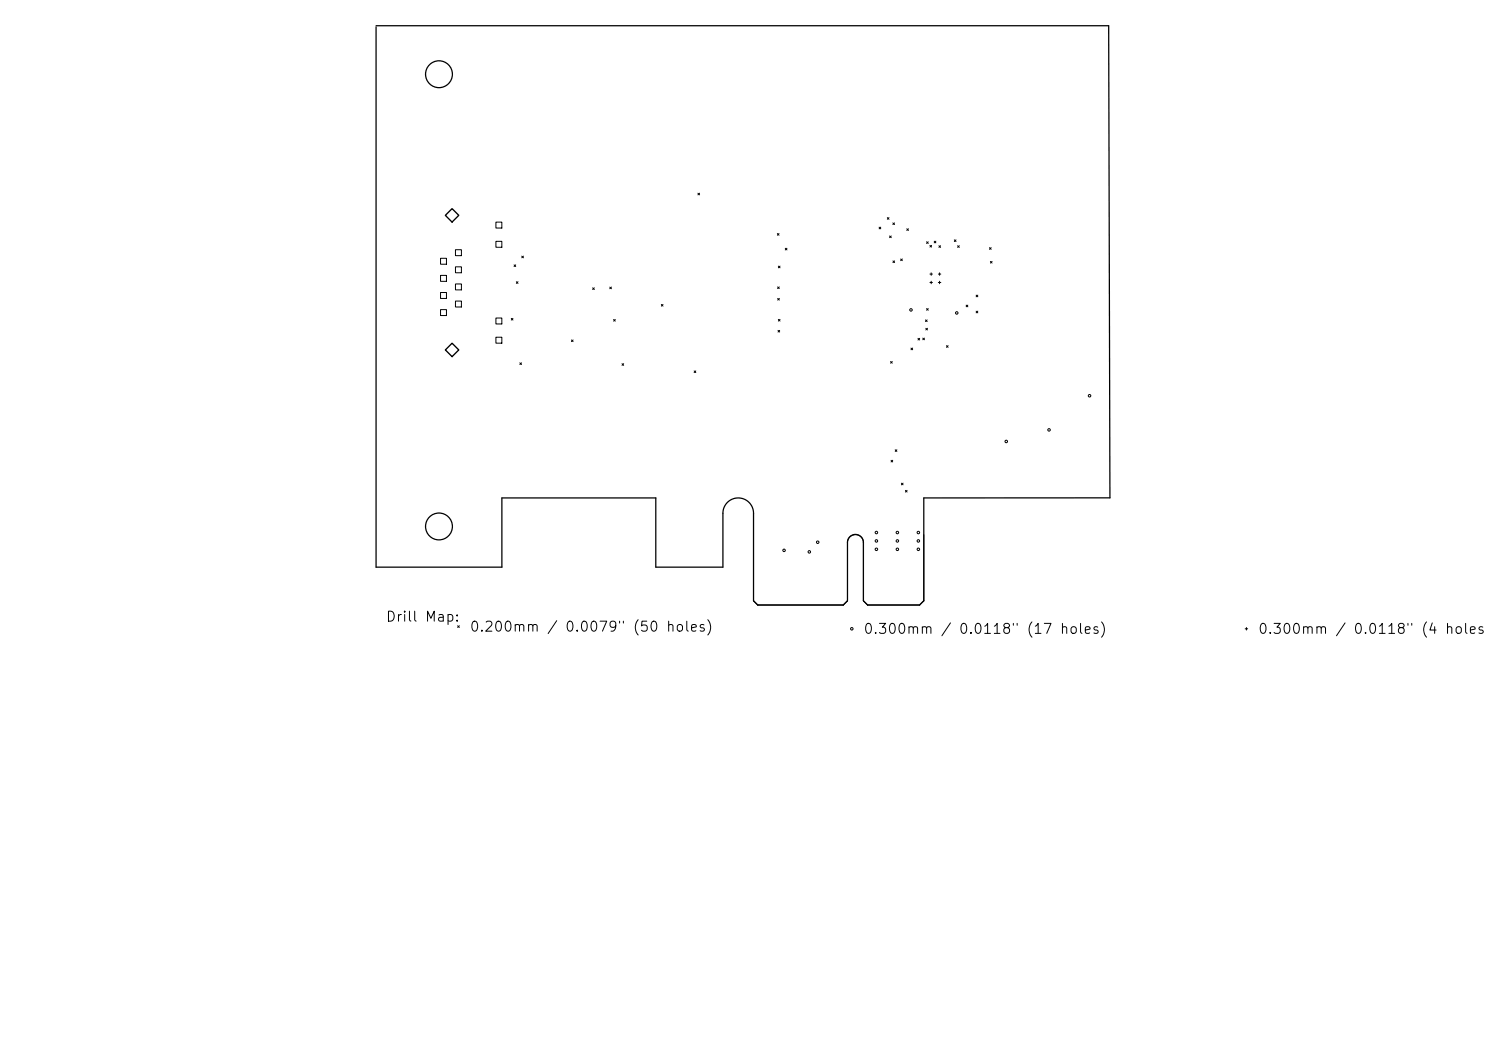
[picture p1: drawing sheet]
<svg xmlns="http://www.w3.org/2000/svg" width="297mm" height="210mm" viewBox="0 0 297 210" stroke-linecap="round" stroke-linejoin="round" font-family="sans-serif">
<defs><g id="words">
<g font-size="2">
<text x="77" y="124.7">Drill Map:</text>
<text x="93.7" y="126.7">0.200mm / 0.0079&quot; (50 holes)</text>
<text x="172.4" y="127.2">0.300mm / 0.0118&quot; (17 holes)</text>
<text x="251.3" y="127.2">0.300mm / 0.0118&quot; (4 holes)</text>
</g>
</g></defs>
<g fill="none" stroke="#000" stroke-width=".25">
<path d="M75.2 5.1h146.4l.2 94.4h-37.2v20.5l-.8 .9h-10.4l-.8-.9v-11.6a1.59 1.59 0 0 0-1.6-1.6 1.59 1.59 0 0 0-1.6 1.6v11.6l-.9 .9h-17.1l-.8-.9v-17.4a3.1 3.1 0 0 0-3.1-3.1 3.1 3.1 0 0 0-3 3.1v10.7h-13.4v-13.8h-30.8v13.8h-25.1v-107.9"/>
<circle cx="87.7" cy="14.8" r="2.68"/>
<circle cx="87.7" cy="105.2" r="2.68"/>
</g>
<g fill="none" stroke="#000" stroke-width=".2">
<path d="M139.5 38.6l.3 .3M139.8 38.6l-.3 .3M88 51.6h1.2v1.2h-1.2zM88 55h1.2v1.2h-1.2zM88 58.4h1.2v1.2h-1.2zM91 49.9h1.2v1.2h-1.2zM91 53.3h1.2v1.2h-1.2zM91 56.7h1.2v1.2h-1.2zM99.1 44.4h1.2v1.2h-1.2zM99.1 48.2h1.2v1.2h-1.2zM102.7 52.9l.4 .4M103.1 52.9l-.4 .4"/>
<path d="M103.2 56.3l.3 .3M103.5 56.3l-.3 .3M104.3 51.2l.3 .3M104.6 51.2l-.3 .3M118.5 57.5l.3 .4M118.8 57.5l-.3 .4M121.9 57.4l.3 .3M122.2 57.4l-.3 .3M155.4 46.7l.3 .3M155.4 57.3l.4 .4M155.4 59.6l.4 .4M155.6 53.2l.3 .3"/>
<path d="M155.7 46.7l-.3 .3M155.8 57.3l-.4 .4M155.8 59.6l-.4 .4M155.9 53.2l-.3 .3M157 49.6l.3 .3M157.3 49.6l-.3 .3M175.7 45.4l.3 .3M176 45.4l-.3 .3M177.3 43.5l.4 .3M177.7 43.5l-.4 .3M177.8 47.2l.3 .3M178.1 47.2l-.3 .3"/>
<path d="M178.5 44.5l.3 .4M178.5 52.1l.3 .4M178.8 44.5l-.3 .4M178.8 52.1l-.3 .4M180 51.7l.3 .4M180.3 51.7l-.3 .4M181.2 45.7l.4 .3M181.6 45.7l-.4 .3M185.2 48.3l.3 .3M185.5 48.3l-.3 .3M185.9 49l.3 .4M185.9 54.8h.5"/>
<path d="M185.9 56.4h.5M186.1 54.5v.5M186.1 56.2v.5M186.2 49l-.3 .4M186.7 48.2l.4 .3M187.1 48.2l-.4 .3M187.5 54.8h.5M187.5 56.4h.5M187.7 49.1l.3 .3M187.8 54.5v.5M187.8 56.2v.5M188 49.1l-.3 .3"/>
<path d="M190.7 47.9l.4 .4M191.1 47.9l-.4 .4M191.4 49.1l.3 .3M191.7 49.1l-.3 .3M195.1 59l.3 .3M195.4 59l-.3 .3M197.8 49.5l.3 .3M197.9 52.2l.4 .4M198.1 49.5l-.3 .3M198.3 52.2l-.4 .4M88 61.9h1.2v1.2h-1.2zM91 60.2h1.2v1.1h-1.2z"/>
<path d="M99.1 63.5h1.2v1.2h-1.2zM99.1 67.4h1.2v1.2h-1.2zM102.2 63.6l.3 .4M102.5 63.6l-.3 .4M103.9 72.5l.3 .3M104.2 72.5l-.3 .3M114.2 67.9l.3 .4M114.5 67.9l-.3 .4M122.6 63.8l.4 .4M123 63.8l-.4 .4M124.3 72.7l.4 .3M124.7 72.7l-.4 .3"/>
<path d="M132.2 60.8l.3 .4M132.5 60.8l-.3 .4M138.7 74.1l.4 .3M139.1 74.1l-.4 .3M155.5 66l.3 .4M155.6 63.8l.3 .4M155.8 66l-.3 .4M155.9 63.8l-.3 .4M178 72.2l.3 .4M178.3 72.2l-.3 .4M182.1 69.6l.3 .3M182.4 69.6l-.3 .3"/>
<path d="M183.5 67.6l.3 .3M183.8 67.6l-.3 .3M184.4 67.6l.4 .3M184.8 67.6l-.4 .3M185 63.9l.3 .4M185 65.6l.4 .3M185.2 61.7l.3 .3M185.3 63.9l-.3 .4M185.4 65.6l-.4 .3M185.5 61.7l-.3 .3M189.2 69.1l.3 .3M189.5 69.1l-.3 .3"/>
<path d="M193.1 61l.3 .3M193.4 61l-.3 .3M195.1 62.2l.3 .3M195.4 62.2l-.3 .3M178.1 92l.3 .3M178.4 92l-.3 .3M178.9 89.9l.4 .3M179.3 89.9l-.4 .3M180.2 96.5l.3 .4M180.5 96.5l-.3 .4M181 98l.3 .3M181.3 98l-.3 .3"/>
<path d="M150.6 106.8v13.3l.8 .8h17.1l.9-.8v-11.7a1.59 1.59 0 0 1 1.6-1.6 1.59 1.59 0 0 1 1.6 1.6v11.7l.8 .8h10.4l.8-.8v-13.3M91.5 125l.3 .4M91.8 125l-.3 .4M248.9 125.6h.5M249.1 125.4v.5"/>
<circle cx="182.1" cy="61.9" r=".25"/>
<circle cx="191.2" cy="62.5" r=".25"/>
<circle cx="217.8" cy="79.1" r=".25"/>
<circle cx="201.1" cy="88.2" r=".25"/>
<circle cx="209.7" cy="85.9" r=".25"/>
<circle cx="156.7" cy="110" r=".25"/>
<circle cx="161.8" cy="110.3" r=".25"/>
<circle cx="163.4" cy="108.3" r=".25"/>
<circle cx="175.2" cy="109.8" r=".25"/>
<circle cx="175.2" cy="106.4" r=".25"/>
<circle cx="175.2" cy="108.1" r=".25"/>
<circle cx="179.4" cy="106.4" r=".25"/>
<circle cx="179.4" cy="109.8" r=".25"/>
<circle cx="179.4" cy="108.1" r=".25"/>
<circle cx="183.5" cy="106.4" r=".25"/>
<circle cx="183.5" cy="109.8" r=".25"/>
<circle cx="183.5" cy="108.1" r=".25"/>
<circle cx="170.3" cy="125.6" r=".25"/>
</g>
<path d="M89 43l1.4-1.3 1.3 1.3-1.3 1.4zM89 69.9l1.4-1.3 1.3 1.3-1.3 1.4z" fill="none" stroke="#000" stroke-width=".27"/>
<use href="#words"/>
</svg>
